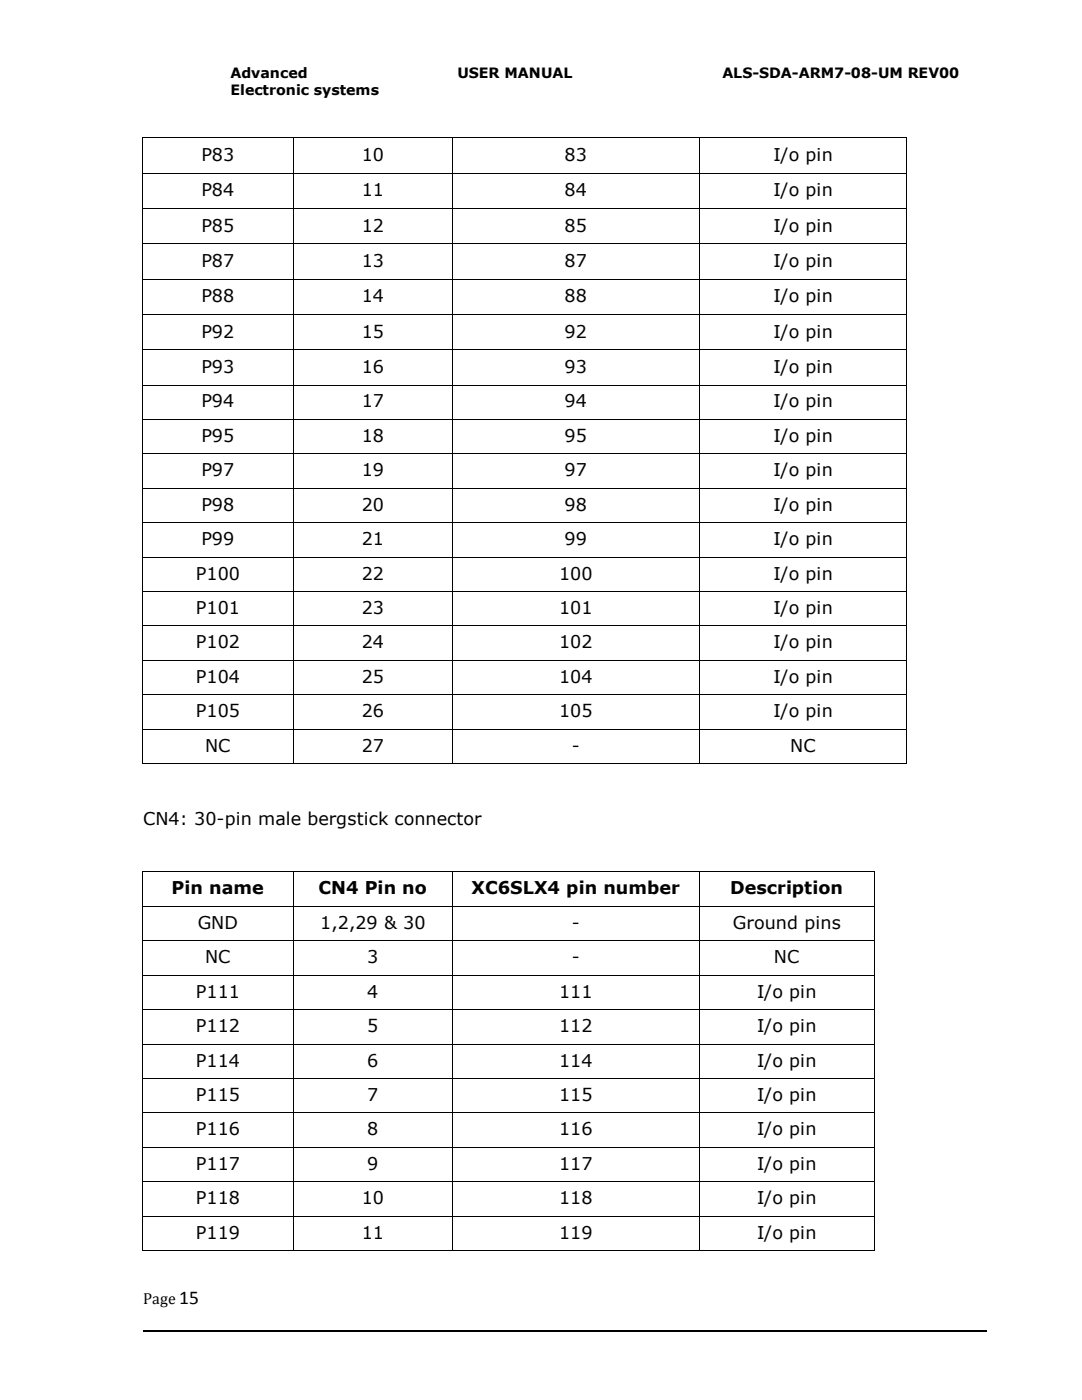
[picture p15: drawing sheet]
<svg xmlns="http://www.w3.org/2000/svg" width="216mm" height="279mm" viewBox="0 0 216 279" stroke-linecap="round" stroke-linejoin="round" font-family="sans-serif">
<defs><g id="words">
<text font-size="3.9" fill="#00000a" x="35.8" y="260.2">15</text>
<g font-size="3.5" fill="#00000a">
<text x="40.2" y="32.1">P83</text>
<text x="72.2" y="32.1">10</text>
<text x="112.7" y="32.1">83</text>
<text x="154.3" y="32.1">I/o pin</text>
<text x="40.2" y="39.2">P84</text>
<text x="72.2" y="39.2">11</text>
<text x="112.7" y="39.2">84</text>
<text x="154.3" y="39.2">I/o pin</text>
<text x="40.2" y="46.2">P85</text>
<text x="72.2" y="46.2">12</text>
<text x="112.7" y="46.2">85</text>
<text x="154.3" y="46.2">I/o pin</text>
<text x="40.2" y="53.3">P87</text>
<text x="72.2" y="53.3">13</text>
<text x="112.7" y="53.3">87</text>
<text x="154.3" y="53.3">I/o pin</text>
<text x="40.2" y="60.3">P88</text>
<text x="72.2" y="60.3">14</text>
<text x="112.7" y="60.3">88</text>
<text x="154.3" y="60.3">I/o pin</text>
<text x="40.2" y="67.4">P92</text>
<text x="72.2" y="67.4">15</text>
<text x="112.7" y="67.4">92</text>
<text x="154.3" y="67.4">I/o pin</text>
<text x="40.2" y="74.4">P93</text>
<text x="72.2" y="74.4">16</text>
<text x="112.7" y="74.4">93</text>
<text x="154.3" y="74.4">I/o pin</text>
<text x="40.2" y="81.3">P94</text>
<text x="72.2" y="81.3">17</text>
<text x="112.7" y="81.3">94</text>
<text x="154.3" y="81.3">I/o pin</text>
<text x="40.2" y="88.2">P95</text>
<text x="72.2" y="88.2">18</text>
<text x="112.7" y="88.2">95</text>
<text x="154.3" y="88.2">I/o pin</text>
<text x="40.2" y="95">P97</text>
<text x="72.2" y="95">19</text>
<text x="112.7" y="95">97</text>
<text x="154.3" y="95">I/o pin</text>
<text x="40.2" y="101.9">P98</text>
<text x="72.2" y="101.9">20</text>
<text x="112.7" y="101.9">98</text>
<text x="154.3" y="101.9">I/o pin</text>
<text x="40.2" y="108.8">P99</text>
<text x="72.2" y="108.8">21</text>
<text x="112.7" y="108.8">99</text>
<text x="154.3" y="108.8">I/o pin</text>
<text x="39.1" y="115.7">P100</text>
<text x="72.2" y="115.7">22</text>
<text x="111.6" y="115.7">100</text>
<text x="154.3" y="115.7">I/o pin</text>
<text x="39.1" y="122.5">P101</text>
<text x="72.2" y="122.5">23</text>
<text x="111.6" y="122.5">101</text>
<text x="154.3" y="122.5">I/o pin</text>
<text x="39.1" y="129.4">P102</text>
<text x="72.2" y="129.4">24</text>
<text x="111.6" y="129.4">102</text>
<text x="154.3" y="129.4">I/o pin</text>
<text x="39.1" y="136.3">P104</text>
<text x="72.2" y="136.3">25</text>
<text x="111.6" y="136.3">104</text>
<text x="154.3" y="136.3">I/o pin</text>
<text x="39.1" y="143.1">P105</text>
<text x="72.2" y="143.1">26</text>
<text x="111.6" y="143.1">105</text>
<text x="154.3" y="143.1">I/o pin</text>
<text x="40.9" y="150">NC</text>
<text x="72.2" y="150">27</text>
<text x="114.1" y="150">-</text>
<text x="157.7" y="150">NC</text>
<text x="34.2" y="178.5">Pin name</text>
<text x="63.5" y="178.5">CN4 Pin no</text>
<text x="94.1" y="178.5">XC6SLX4 pin number</text>
<text x="145.7" y="178.5">Description</text>
<text x="39.5" y="185.4">GND</text>
<text x="63.9" y="185.4">1,2,29 &amp; 30</text>
<text x="114.1" y="185.4">-</text>
<text x="146.2" y="185.4">Ground pins</text>
<text x="40.9" y="192.2">NC</text>
<text x="73.3" y="192.2">3</text>
<text x="114.1" y="192.2">-</text>
<text x="154.4" y="192.2">NC</text>
<text x="39.1" y="199.1">P111</text>
<text x="73.3" y="199.1">4</text>
<text x="111.6" y="199.1">111</text>
<text x="151.1" y="199.1">I/o pin</text>
<text x="39.1" y="206">P112</text>
<text x="73.3" y="206">5</text>
<text x="111.6" y="206">112</text>
<text x="151.1" y="206">I/o pin</text>
<text x="39.1" y="212.9">P114</text>
<text x="73.3" y="212.9">6</text>
<text x="111.6" y="212.9">114</text>
<text x="151.1" y="212.9">I/o pin</text>
<text x="39.1" y="219.7">P115</text>
<text x="73.3" y="219.7">7</text>
<text x="111.6" y="219.7">115</text>
<text x="151.1" y="219.7">I/o pin</text>
<text x="39.1" y="226.6">P116</text>
<text x="73.3" y="226.6">8</text>
<text x="111.6" y="226.6">116</text>
<text x="151.1" y="226.6">I/o pin</text>
<text x="39.1" y="233.5">P117</text>
<text x="73.3" y="233.5">9</text>
<text x="111.6" y="233.5">117</text>
<text x="151.1" y="233.5">I/o pin</text>
<text x="39.1" y="240.3">P118</text>
<text x="72.2" y="240.3">10</text>
<text x="111.6" y="240.3">118</text>
<text x="151.1" y="240.3">I/o pin</text>
<text x="39.1" y="247.2">P119</text>
<text x="72.2" y="247.2">11</text>
<text x="111.6" y="247.2">119</text>
<text x="151.1" y="247.2">I/o pin</text>
</g>
<text font-size="3.5" x="28.6" y="164.6">CN4: 30-pin male bergstick connector</text>
<text font-size="3.2" fill="#00000a" x="28.6" y="260.2">Page</text>
<g font-size="2.8">
<text x="46" y="15.6">Advanced</text>
<text x="91.3" y="15.6">USER MANUAL</text>
<text x="144.2" y="15.6">ALS-SDA-ARM7-08-UM REV00</text>
<text x="46" y="19">Electronic systems</text>
</g>
</g></defs>
<g fill="#000">
<path d="M28.3 27.4h.2v1.2h-.2zM28.3 27.4h.2v.2h-.2zM28.3 34.5h.2v.2h-.2zM28.4 34.7v.9zM28.5 34.5h.2v.2h-.2zM58.5 27.6h.1v1h-.1zM58.5 27.4h.1v.2h-.1zM58.5 34.5h.1v.2h-.1zM58.5 34.7l.1 .9zM58.6 34.5h.2v.2h-.2zM90.2 27.6h.2v1h-.2zM90.2 27.4h.2v.2h-.2z"/>
<path d="M90.2 34.5h.2v.2h-.2zM90.3 34.7v.9zM90.4 34.5h.2v.2h-.2zM139.4 27.6h.2v1h-.2zM139.4 27.4h.2v.2h-.2zM139.4 34.5h.2v.2h-.2zM139.5 34.7l.1 .9zM139.6 34.5h.2v.2h-.2zM180.9 27.4h.2v1.2h-.2zM180.9 27.4h.2v.2h-.2zM180.9 34.5h.2v.2h-.2zM180.9 34.7l.1 .9z"/>
<path d="M28.3 41.5h.2v1.2h-.2zM28.3 41.5h.2v.2h-.2zM28.3 48.6h.2v.2h-.2zM28.3 55.6h.2v1.2h-.2zM28.3 55.6h.2v.2h-.2zM28.4 48.8v.9zM28.5 41.5h.2v.2h-.2zM28.5 48.6h.2v.2h-.2zM28.5 55.6h.2v.2h-.2zM58.5 41.7h.1v1h-.1zM58.5 41.5h.1v.2h-.1zM58.5 48.6h.1v.2h-.1z"/>
<path d="M58.5 55.8h.1v1h-.1zM58.5 55.6h.1v.2h-.1zM58.5 48.8l.1 .9zM58.6 41.5h.2v.2h-.2zM58.6 48.6h.2v.2h-.2zM58.6 55.6h.2v.2h-.2zM90.2 41.7h.2v1h-.2zM90.2 41.5h.2v.2h-.2zM90.2 48.6h.2v.2h-.2zM90.2 55.8h.2v1h-.2zM90.2 55.6h.2v.2h-.2zM90.3 48.8v.9z"/>
<path d="M90.4 41.5h.2v.2h-.2zM90.4 48.6h.2v.2h-.2zM90.4 55.6h.2v.2h-.2zM139.4 41.7h.2v1h-.2zM139.4 41.5h.2v.2h-.2zM139.4 48.6h.2v.2h-.2zM139.4 55.8h.2v1h-.2zM139.4 55.6h.2v.2h-.2zM139.5 48.8l.1 .9zM139.6 41.5h.2v.2h-.2zM139.6 48.6h.2v.2h-.2zM139.6 55.6h.2v.2h-.2z"/>
<path d="M180.9 41.7h.2v1h-.2zM180.9 41.5h.2v.2h-.2zM180.9 48.6h.2v.2h-.2zM180.9 55.8h.2v1h-.2zM180.9 55.6h.2v.2h-.2zM180.9 48.8l.1 .9zM28.3 62.7h.2v1.1h-.2zM28.3 69.7h.2v.2h-.2zM28.4 69.9v1zM28.4 76.8v1zM28.5 69.7h.2v.2h-.2zM58.5 62.7h.1v1.1h-.1z"/>
<path d="M58.5 69.7h.1v.2h-.1zM58.5 69.9l.1 1zM58.5 76.8l.1 1zM58.6 69.7h.2v.2h-.2zM90.2 62.7h.2v1.1h-.2zM90.2 69.7h.2v.2h-.2zM90.3 69.9v1zM90.3 76.8v1zM90.4 69.7h.2v.2h-.2zM139.4 62.7h.2v1.1h-.2zM139.4 69.7h.2v.2h-.2zM139.5 69.9l.1 1z"/>
<path d="M139.5 76.8l.1 1zM139.6 69.7h.2v.2h-.2zM180.9 62.7h.2v1.1h-.2zM180.9 69.7h.2v.2h-.2zM180.9 69.9l.1 1zM180.9 76.8l.1 1zM28.4 83.7v.9zM28.4 90.5v1zM28.4 97.4v1zM58.5 83.7l.1 .9zM58.5 90.5l.1 1zM58.5 97.4l.1 1z"/>
<path d="M90.3 83.7v.9zM90.3 90.5v1zM90.3 97.4v1zM139.5 83.7l.1 .9zM139.5 90.5l.1 1zM139.5 97.4l.1 1zM180.9 83.7l.1 .9zM180.9 90.5l.1 1zM180.9 97.4l.1 1zM28.4 104.3v.9zM28.4 111.1v1zM28.4 118v1z"/>
<path d="M58.5 104.3l.1 .9zM58.5 111.1l.1 1zM58.5 118l.1 1zM90.3 104.3v.9zM90.3 111.1v1zM90.3 118v1zM139.5 104.3l.1 .9zM139.5 111.1l.1 1zM139.5 118l.1 1zM180.9 104.3l.1 .9zM180.9 111.1l.1 1zM180.9 118l.1 1z"/>
<path d="M28.4 124.9v1zM28.4 131.7v1zM28.4 138.6v1zM58.5 124.9l.1 1zM58.5 131.7l.1 1zM58.5 138.6l.1 1zM90.3 124.9v1zM90.3 131.7v1zM90.3 138.6v1zM139.5 124.9l.1 1zM139.5 131.7l.1 1zM139.5 138.6l.1 1z"/>
<path d="M180.9 124.9l.1 1zM180.9 131.7l.1 1zM180.9 138.6l.1 1zM28.4 145.5v1zM58.5 145.5l.1 1zM58.5 152.4h.1zM90.3 145.5v1zM139.5 145.5l.1 1zM139.5 152.4h.1zM180.9 145.5l.1 1zM180.9 152.4h.1zM28.4 173.9v1z"/>
<path d="M58.5 173.9l.1 1zM58.5 173.9h.1zM90.3 173.9v1zM139.5 173.9l.1 1zM139.5 173.9h.1zM174.4 173.9l.1 1zM174.4 173.9h.1zM28.4 180.8v1zM28.4 187.7v1zM28.4 194.6v.9zM58.5 180.8l.1 1zM58.5 187.7l.1 1z"/>
<path d="M58.5 194.6l.1 .9zM90.3 180.8v1zM90.3 187.7v1zM90.3 194.6v.9zM139.5 180.8l.1 1zM139.5 187.7l.1 1zM139.5 194.6l.1 .9zM174.4 180.8l.1 1zM174.4 187.7l.1 1zM174.4 194.6l.1 .9zM28.4 201.5v.9zM28.4 208.3v1z"/>
<path d="M28.4 215.2v1zM58.5 201.5l.1 .9zM58.5 208.3l.1 1zM58.5 215.2l.1 1zM90.3 201.5v.9zM90.3 208.3v1zM90.3 215.2v1zM139.5 201.5l.1 .9zM139.5 208.3l.1 1zM139.5 215.2l.1 1zM174.4 201.5l.1 .9zM174.4 208.3l.1 1z"/>
<path d="M174.4 215.2l.1 1zM28.4 222.1v1zM28.4 228.9v1zM28.4 235.8v1zM58.5 222.1l.1 1zM58.5 228.9l.1 1zM58.5 235.8l.1 1zM90.3 222.1v1zM90.3 228.9v1zM90.3 235.8v1zM139.5 222.1l.1 1zM139.5 228.9l.1 1z"/>
<path d="M139.5 235.8l.1 1zM174.4 222.1l.1 1zM174.4 228.9l.1 1zM174.4 235.8l.1 1zM28.4 242.7v1zM58.5 242.7l.1 1zM58.5 249.6h.2v.1h-.2zM90.3 242.7v1zM90.3 249.6h.1v.1h-.1zM139.5 242.7l.1 1zM139.5 249.6h.2v.1h-.2zM174.4 242.7l.1 1z"/>
<path d="M174.4 249.6l.1 .1z"/>
</g>
<g fill="none" stroke="#000" stroke-width=".2">
<path d="M28.4 28.6v5.9M28.4 35.6v5.9M28.5 27.5h30M28.7 34.6h29.8M58.5 28.6v5.9M58.5 35.6v5.9M58.6 27.5h31.6M58.8 34.6h31.4M90.3 28.6v5.9M90.3 35.6v5.9M90.4 27.5h49M90.6 34.6h48.8"/>
<path d="M139.5 28.6v5.9M139.5 35.6v5.9M139.6 27.5h41.3M139.8 34.6h41.1M181 28.6v5.9M181 35.6v5.9M28.4 42.7v5.9M28.4 49.7v5.9M28.4 56.8v5.9M28.7 41.6h29.8M28.7 48.7h29.8M28.7 55.7h29.8"/>
<path d="M58.5 42.7v5.9M58.5 49.7v5.9M58.5 56.8v5.9M58.8 41.6h31.4M58.8 48.7h31.4M58.8 55.7h31.4M90.3 42.7v5.9M90.3 56.8v5.9M90.3 49.7v5.9M90.6 41.6h48.8M90.6 48.7h48.8M90.6 55.7h48.8"/>
<path d="M139.5 42.7v5.9M139.5 49.7v5.9M139.5 56.8v5.9M139.8 41.6h41.1M139.8 48.7h41.1M139.8 55.7h41.1M181 42.7v5.9M181 49.7v5.9M181 56.8v5.9M28.4 63.8v5.9M28.4 70.9v5.9M28.4 77.8v5.9"/>
<path d="M28.4 76.8h30.1M28.5 62.8h30M28.7 69.8h29.8M58.5 63.8v5.9M58.5 70.9v5.9M58.5 77.8v5.9M58.6 76.8h31.7M58.6 62.8h31.6M58.8 69.8h31.4M90.3 63.8v5.9M90.3 70.9v5.9M90.3 77.8v5.9"/>
<path d="M90.3 76.8h49.2M90.4 62.8h49M90.6 69.8h48.8M139.5 63.8v5.9M139.5 70.9v5.9M139.5 77.8v5.9M139.6 76.8h41.3M139.6 62.8h41.3M139.8 69.8h41.1M181 63.8v5.9M181 70.9v5.9M181 77.8v5.9"/>
<path d="M28.4 84.6v5.9M28.4 91.5v5.9M28.4 98.4v5.9M28.4 83.7h30.1M28.4 90.6h30.1M28.4 97.5h30.1M58.5 84.6v5.9M58.5 91.5v5.9M58.5 98.4v5.9M58.6 83.7h31.7M58.6 90.6h31.7M58.6 97.5h31.7"/>
<path d="M90.3 84.6v5.9M90.3 91.5v5.9M90.3 98.4v5.9M90.3 83.7h49.2M90.3 90.6h49.2M90.3 97.5h49.2M139.5 84.6v5.9M139.5 91.5v5.9M139.5 98.4v5.9M139.6 83.7h41.3M139.6 90.6h41.3M139.6 97.5h41.3"/>
<path d="M181 84.6v5.9M181 91.5v5.9M181 98.4v5.9M28.4 105.2v5.9M28.4 112.1v5.9M28.4 119v5.9M28.4 104.3h30.1M28.4 111.2h30.1M28.4 118h30.1M58.5 105.2v5.9M58.5 112.1v5.9M58.5 119v5.9"/>
<path d="M58.6 104.3h31.7M58.6 111.2h31.7M58.6 118h31.7M90.3 105.2v5.9M90.3 112.1v5.9M90.3 119v5.9M90.3 104.3h49.2M90.3 111.2h49.2M90.3 118h49.2M139.5 105.2v5.9M139.5 112.1v5.9M139.5 119v5.9"/>
<path d="M139.6 104.3h41.3M139.6 111.2h41.3M139.6 118h41.3M181 105.2v5.9M181 112.1v5.9M181 119v5.9M28.4 125.9v5.8M28.4 132.7v5.9M28.4 139.6v5.9M28.4 124.9h30.1M28.4 131.8h30.1M28.4 138.6h30.1"/>
<path d="M58.5 125.9v5.8M58.5 132.7v5.9M58.5 139.6v5.9M58.6 124.9h31.7M58.6 131.8h31.7M58.6 138.6h31.7M90.3 125.9v5.8M90.3 132.7v5.9M90.3 139.6v5.9M90.3 124.9h49.2M90.3 131.8h49.2M90.3 138.6h49.2"/>
<path d="M139.5 125.9v5.8M139.5 132.7v5.9M139.5 139.6v5.9M139.6 124.9h41.3M139.6 131.8h41.3M139.6 138.6h41.3M181 125.9v5.8M181 132.7v5.9M181 139.6v5.9M28.4 146.5v5.9M28.4 145.5h30.1M28.4 152.4h30.1"/>
<path d="M58.5 146.5v5.9M58.6 145.5h31.7M58.6 152.4h31.7M90.3 146.5v5.9M90.3 145.5h49.2M90.3 152.4h49.2M139.5 146.5v5.9M139.6 145.5h41.3M139.6 152.4h41.3M181 146.5v5.9M28.4 174.9v5.9M28.4 173.9h30.1"/>
<path d="M58.5 174.9v5.9M58.6 173.9h31.7M90.3 174.9v5.9M90.3 173.9h49.2M139.5 174.9v5.9M139.6 173.9h34.8M174.5 174.9v5.9M28.4 181.8v5.9M28.4 188.7v5.9M28.4 195.5v6M28.4 180.9h30.1M28.4 187.7h30.1"/>
<path d="M28.4 194.6h30.1M58.5 181.8v5.9M58.5 188.7v5.9M58.5 195.5v6M58.6 180.9h31.7M58.6 187.7h31.7M58.6 194.6h31.7M90.3 181.8v5.9M90.3 188.7v5.9M90.3 195.5v6M90.3 180.9h49.2M90.3 187.7h49.2"/>
<path d="M90.3 194.6h49.2M139.5 181.8v5.9M139.5 188.7v5.9M139.5 195.5v6M139.6 180.9h34.8M139.6 187.7h34.8M139.6 194.6h34.8M174.5 181.8v5.9M174.5 188.7v5.9M174.5 195.5v6M28.4 202.4v5.9M28.4 209.3v5.9"/>
<path d="M28.4 216.2v5.9M28.4 201.5h30.1M28.4 208.4h30.1M28.4 215.2h30.1M58.5 202.4v5.9M58.5 209.3v5.9M58.5 216.2v5.9M58.6 201.5h31.7M58.6 208.4h31.7M58.6 215.2h31.7M90.3 202.4v5.9M90.3 209.3v5.9"/>
<path d="M90.3 216.2v5.9M90.3 201.5h49.2M90.3 208.4h49.2M90.3 215.2h49.2M139.5 202.4v5.9M139.5 209.3v5.9M139.5 216.2v5.9M139.6 201.5h34.8M139.6 208.4h34.8M139.6 215.2h34.8M174.5 202.4v5.9M174.5 209.3v5.9"/>
<path d="M174.5 216.2v5.9M28.4 223.1v5.8M28.4 229.9v5.9M28.4 236.8v5.9M28.4 222.1h30.1M28.4 229h30.1M28.4 235.8h30.1M58.5 223.1v5.8M58.5 229.9v5.9M58.5 236.8v5.9M58.6 222.1h31.7M58.6 229h31.7"/>
<path d="M58.6 235.8h31.7M90.3 223.1v5.8M90.3 229.9v5.9M90.3 236.8v5.9M90.3 222.1h49.2M90.3 229h49.2M90.3 235.8h49.2M139.5 223.1v5.8M139.5 229.9v5.9M139.5 236.8v5.9M139.6 222.1h34.8M139.6 229h34.8"/>
<path d="M139.6 235.8h34.8M174.5 223.1v5.8M174.5 229.9v5.9M174.5 236.8v5.9M28.4 249.6h30.1M28.4 243.7v5.9M28.4 242.7h30.1M58.5 243.7v5.9M58.6 242.7h31.7M58.7 249.6h31.6M90.3 243.7v5.9M90.3 242.7h49.2"/>
<path d="M90.4 249.6h49.1M139.5 243.7v5.9M139.6 242.7h34.8M139.7 249.6h34.7M174.5 243.7v5.9"/>
</g>
<path d="M28.6 265.6h168.2" fill="none" stroke="#000" stroke-width=".25"/>
<use href="#words"/>
</svg>
